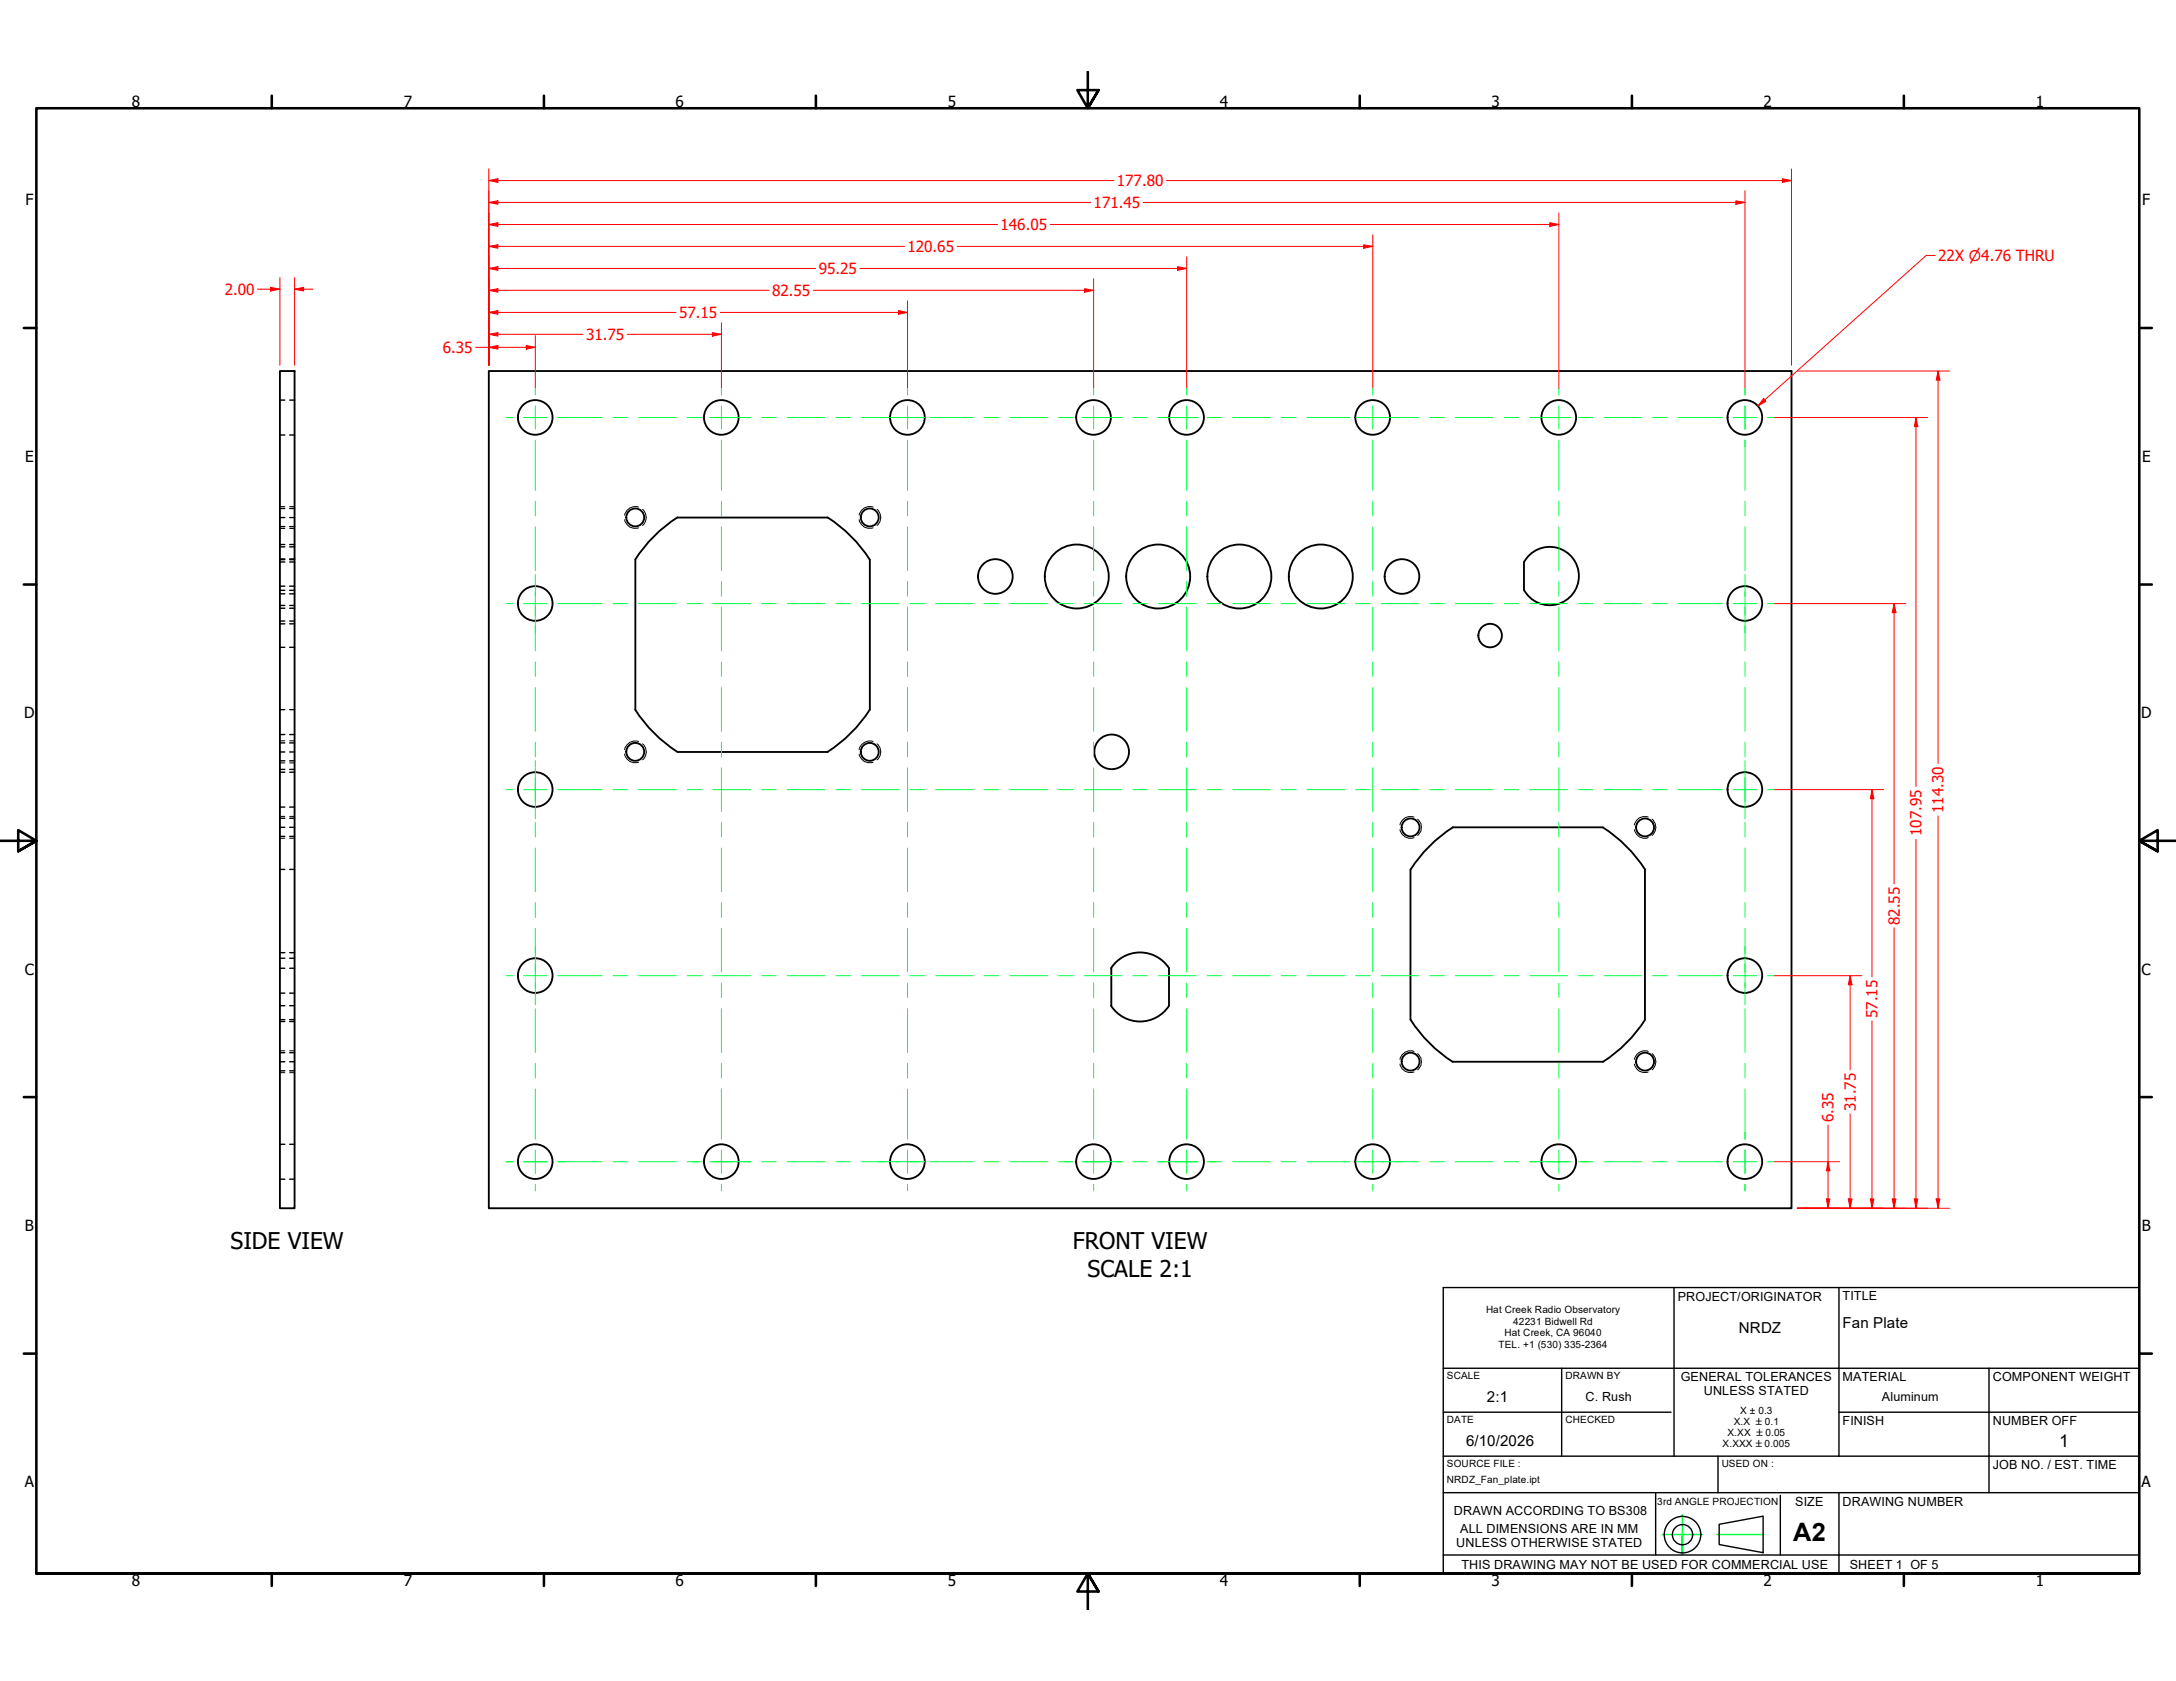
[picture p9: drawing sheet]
<svg xmlns="http://www.w3.org/2000/svg" width="279mm" height="216mm" viewBox="0 0 279 216" stroke-linecap="round" stroke-linejoin="round" font-family="sans-serif">
<defs><g id="words">
<text font-size="3.3" x="230.2" y="198">A2</text>
<g font-size="3">
<text x="29.6" y="160.4">SIDE VIEW</text>
<text x="137.8" y="160.4">FRONT VIEW</text>
<text x="139.6" y="164">SCALE 2:1</text>
</g>
<text font-size="2.3" x="264.4" y="185.8">1</text>
<g font-size="2">
<text x="16.9" y="13.7">8</text>
<text x="51.8" y="13.7">7</text>
<text x="86.7" y="13.7">6</text>
<text x="121.7" y="13.7">5</text>
<text x="156.6" y="13.7">4</text>
<text x="191.5" y="13.7">3</text>
<text x="226.4" y="13.7">2</text>
<text x="261.4" y="13.7">1</text>
<text x="3.3" y="26.4">F</text>
<text x="275.1" y="26.4">F</text>
<text x="3.2" y="59.3">E</text>
<text x="275" y="59.3">E</text>
<text x="3.1" y="92.2">D</text>
<text x="274.9" y="92.2">D</text>
<text x="3.2" y="125.2">C</text>
<text x="275" y="125.2">C</text>
<text x="3.2" y="158.1">B</text>
<text x="275" y="158.1">B</text>
<text x="3.2" y="191">A</text>
<text x="275" y="191">A</text>
<text x="16.9" y="203.7">8</text>
<text x="51.8" y="203.7">7</text>
<text x="86.7" y="203.7">6</text>
<text x="121.7" y="203.7">5</text>
<text x="156.6" y="203.7">4</text>
<text x="191.5" y="203.7">3</text>
<text x="226.4" y="203.7">2</text>
<text x="261.4" y="203.7">1</text>
</g>
<g font-size="2" fill="#f00">
<text x="143.4" y="23.9">177.80</text>
<text x="128.5" y="29.6">146.05</text>
<text x="140.4" y="26.7">171.45</text>
<text x="105.1" y="35.2">95.25</text>
<text x="116.5" y="32.4">120.65</text>
<text x="248.9" y="33.5">22X ⌀4.76 THRU</text>
<text x="28.9" y="37.9">2.00</text>
<text x="87.2" y="40.8">57.15</text>
<text x="99.1" y="38">82.55</text>
<text x="56.8" y="45.3">6.35</text>
<text x="75.2" y="43.7">31.75</text>
<text x="246.7" y="107.4" transform="rotate(-90 246.7 107.4)">107.95</text>
<text x="249.6" y="104.4" transform="rotate(-90 249.6 104.4)">114.30</text>
<text x="243.9" y="118.8" transform="rotate(-90 243.9 118.8)">82.55</text>
<text x="241.1" y="130.8" transform="rotate(-90 241.1 130.8)">57.15</text>
<text x="238.3" y="142.7" transform="rotate(-90 238.3 142.7)">31.75</text>
<text x="235.4" y="144.1" transform="rotate(-90 235.4 144.1)">6.35</text>
</g>
<g font-size="1.9">
<text x="223.3" y="171.3">NRDZ</text>
<text x="236.6" y="170.6">Fan Plate</text>
<text x="188.2" y="185.7">6/10/2026</text>
<text x="190.9" y="180.1">2:1</text>
</g>
<g font-size="1.6">
<text x="215.4" y="167">PROJECT/ORIGINATOR</text>
<text x="236.6" y="167">TITLE</text>
<text x="203.6" y="179.9">C. Rush</text>
<text x="215.8" y="177.4">GENERAL TOLERANCES</text>
<text x="218.8" y="179.2">UNLESS STATED</text>
<text x="236.6" y="177.4">MATERIAL</text>
<text x="241.6" y="179.9">Aluminum</text>
<text x="255.9" y="177.4">COMPONENT WEIGHT</text>
<text x="236.6" y="183">FINISH</text>
<text x="255.9" y="183">NUMBER OFF</text>
<text x="255.9" y="188.7">JOB NO. / EST. TIME</text>
<text x="186.7" y="194.6">DRAWN ACCORDING TO BS308</text>
<text x="187.5" y="196.9">ALL DIMENSIONS ARE IN MM</text>
<text x="230.5" y="193.4">SIZE</text>
<text x="236.6" y="193.4">DRAWING NUMBER</text>
<text x="187" y="198.7">UNLESS OTHERWISE STATED</text>
<text x="187.6" y="201.5">THIS DRAWING MAY NOT BE USED FOR COMMERCIAL USE</text>
<text x="237.5" y="201.5">SHEET 1 OF 5</text>
</g>
<g font-size="1.3">
<text x="190.8" y="168.7">Hat Creek Radio Observatory</text>
<text x="192.4" y="173.1">TEL. +1 (530) 335-2364</text>
<text x="193.2" y="171.6">Hat Creek, CA 96040</text>
<text x="194.3" y="170.1">42231 Bidwell Rd</text>
<text x="185.8" y="177.1">SCALE</text>
<text x="201" y="177.1">DRAWN BY</text>
<text x="185.8" y="182.8">DATE</text>
<text x="201" y="182.8">CHECKED</text>
<text x="221.2" y="185.8">X.XXX ±0.005</text>
<text x="221.8" y="184.4">X.XX ±0.05</text>
<text x="222.6" y="183">X.X ±0.1</text>
<text x="223.5" y="181.6">X ± 0.3</text>
<text x="185.8" y="190.5">NRDZ_Fan_plate.ipt</text>
<text x="185.8" y="188.4">SOURCE FILE :</text>
<text x="221.1" y="188.4">USED ON :</text>
<text x="212.8" y="193.4">3rd ANGLE PROJECTION</text>
</g>
</g></defs>
<!-- layer: Hidden Narrow (ANSI) -->
<g fill="none" stroke="#000" stroke-width=".13">
<path d="M35.9 65.1h.7M35.9 67.9h.7M37.2 65.1h.6M37.2 67.9h.6M80.2 66.7a1.34 1.34 0 0 0 1.8 1.1M82 65.1a1.38 1.38 0 0 0-1.8 1.1M82.5 65.4a1.35 1.35 0 0 1 0 2.1M110.3 66.7a1.34 1.34 0 0 0 1.8 1.1M112.1 65.1a1.38 1.38 0 0 0-1.8 1.1M112.6 65.4a1.35 1.35 0 0 1 0 2.1M35.9 95.1h.7M35.9 98h.7"/>
<path d="M37.2 95.1h.6M37.2 98h.6M80.2 96.8a1.34 1.34 0 0 0 1.8 1.1M82 95.2a1.38 1.38 0 0 0-1.8 1.1M82.5 95.5a1.35 1.35 0 0 1 0 2.1M110.3 96.8a1.34 1.34 0 0 0 1.8 1.1M112.1 95.2a1.38 1.38 0 0 0-1.8 1.1M112.6 95.5a1.35 1.35 0 0 1 0 2.1M35.9 104.9h.7M35.9 107.7h.7M37.2 104.9h.6M37.2 107.7h.6"/>
<path d="M179.8 106.6a1.34 1.34 0 0 0 1.8 1M181.6 104.9a1.34 1.34 0 0 0-1.8 1.1M182 105.2a1.38 1.38 0 0 1 0 2.1M209.8 106.6a1.34 1.34 0 0 0 1.8 1M211.6 104.9a1.34 1.34 0 0 0-1.8 1.1M212.1 105.2a1.38 1.38 0 0 1 0 2.1M35.9 135h.7M35.9 137.8h.7M37.2 135h.6M37.2 137.8h.6M179.8 136.7a1.34 1.34 0 0 0 1.8 1M181.6 135.1a1.34 1.34 0 0 0-1.8 1"/>
<path d="M182 135.3a1.38 1.38 0 0 1 0 2.1M209.8 136.7a1.34 1.34 0 0 0 1.8 1M211.6 135.1a1.34 1.34 0 0 0-1.8 1M212.1 135.3a1.38 1.38 0 0 1 0 2.1"/>
</g>
<!-- layer: Visible (ANSI) -->
<g fill="none" stroke="#000" stroke-width=".24">
<path d="M35.9 47.7h1.9v107.5h-1.9zM62.8 47.7h167.2v107.5h-167.2zM87 66.5a17.9 17.9 0 0 0-5.4 5.4v19.2M87 66.5h19.3M106.3 66.5a17.9 17.9 0 0 1 5.4 5.4v19.2M195.7 72.2v3.6M195.7 72.2a3.7 3.7 0 0 1 5.7-1.1 3.7 3.7 0 0 1 0 5.8 3.7 3.7 0 0 1-5.7-1.1M81.6 91.2a17.9 17.9 0 0 0 5.4 5.4M87 96.6h19.3M111.7 91.2a17.9 17.9 0 0 1-5.4 5.4M186.5 106.3h19.3M186.5 106.3a17.9 17.9 0 0 0-5.4 5.4v19.3a18.1 18.1 0 0 0 5.4 5.4"/>
<path d="M205.8 106.3a17.9 17.9 0 0 1 5.4 5.4v19.3a17.5 17.5 0 0 1-5.4 5.4M142.7 124.4a4.4 4.4 0 0 1 7.4 0v4.8a4.4 4.4 0 0 1-7.4 0M142.7 124.4v4.8M186.5 136.4h19.3"/>
<circle cx="68.7" cy="53.6" r="2.23"/>
<circle cx="92.6" cy="53.6" r="2.23"/>
<circle cx="116.5" cy="53.6" r="2.23"/>
<circle cx="140.4" cy="53.6" r="2.23"/>
<circle cx="152.4" cy="53.6" r="2.23"/>
<circle cx="176.3" cy="53.6" r="2.23"/>
<circle cx="200.1" cy="53.6" r="2.23"/>
<circle cx="224" cy="53.6" r="2.23"/>
<circle cx="68.7" cy="77.5" r="2.23"/>
<circle cx="81.6" cy="66.5" r="1.15"/>
<circle cx="111.7" cy="66.5" r="1.15"/>
<circle cx="127.8" cy="74" r="2.23"/>
<circle cx="138.3" cy="74" r="4.1"/>
<circle cx="148.7" cy="74" r="4.1"/>
<circle cx="159.1" cy="74" r="4.1"/>
<circle cx="169.6" cy="74" r="4.1"/>
<circle cx="180" cy="74" r="2.23"/>
<circle cx="224" cy="77.5" r="2.23"/>
<circle cx="81.6" cy="96.6" r="1.15"/>
<circle cx="111.7" cy="96.6" r="1.15"/>
<circle cx="142.7" cy="96.6" r="2.23"/>
<circle cx="191.3" cy="81.6" r="1.51"/>
<circle cx="68.7" cy="101.4" r="2.23"/>
<circle cx="181.1" cy="106.3" r="1.15"/>
<circle cx="211.2" cy="106.3" r="1.15"/>
<circle cx="224" cy="101.4" r="2.23"/>
<circle cx="68.7" cy="125.3" r="2.23"/>
<circle cx="181.1" cy="136.4" r="1.15"/>
<circle cx="211.2" cy="136.4" r="1.15"/>
<circle cx="224" cy="125.3" r="2.23"/>
<circle cx="68.7" cy="149.2" r="2.23"/>
<circle cx="92.6" cy="149.2" r="2.23"/>
<circle cx="116.5" cy="149.2" r="2.23"/>
<circle cx="140.4" cy="149.2" r="2.23"/>
<circle cx="152.4" cy="149.2" r="2.23"/>
<circle cx="176.3" cy="149.2" r="2.23"/>
<circle cx="200.1" cy="149.2" r="2.23"/>
<circle cx="224" cy="149.2" r="2.23"/>
</g>
<!-- layer: Hidden (ANSI) -->
<g fill="none" stroke="#000" stroke-width=".18">
<path d="M35.9 51.4h.7M35.9 55.9h.7M37.2 51.4h.6M37.2 55.9h.6M35.9 66.5h.7M35.9 71.9h.7M35.9 75.8h.7M35.9 72.2h.7M35.9 77.8h.7M35.9 70.2h.7M35.9 65.3h.7M35.9 67.6h.7"/>
<path d="M35.9 71.8h.7M35.9 76.3h.7M35.9 69.9h.7M35.9 78.1h.7M35.9 75.3h.7M35.9 79.8h.7M37.2 66.5h.6M37.2 71.9h.6M37.2 75.8h.6M37.2 72.2h.6M37.2 77.8h.6M37.2 70.2h.6"/>
<path d="M37.2 65.3h.6M37.2 67.6h.6M37.2 71.8h.6M37.2 76.3h.6M37.2 69.9h.6M37.2 78.1h.6M37.2 75.3h.6M37.2 79.8h.6M35.9 91.1h.7M35.9 96.6h.7M35.9 83.1h.7M35.9 80.1h.7"/>
<path d="M35.9 94.3h.7M35.9 98.8h.7M35.9 95.4h.7M35.9 97.7h.7M35.9 99.2h.7M37.2 91.1h.6M37.2 96.6h.6M37.2 83.1h.6M37.2 80.1h.6M37.2 94.3h.6M37.2 98.8h.6M37.2 95.4h.6"/>
<path d="M37.2 97.7h.6M37.2 99.2h.6M35.9 106.3h.7M35.9 111.7h.7M35.9 105.1h.7M35.9 107.4h.7M35.9 103.7h.7M37.2 106.3h.6M37.2 111.7h.6M37.2 105.1h.6M37.2 107.4h.6M37.2 103.7h.6"/>
<path d="M35.9 131h.7M35.9 136.4h.7M35.9 124.4h.7M35.9 129.2h.7M35.9 122.4h.7M35.9 131.2h.7M35.9 135.2h.7M35.9 137.5h.7M35.9 123.1h.7M35.9 127.6h.7M37.2 131h.6M37.2 136.4h.6"/>
<path d="M37.2 124.4h.6M37.2 129.2h.6M37.2 122.4h.6M37.2 131.2h.6M37.2 135.2h.6M37.2 137.5h.6M37.2 123.1h.6M37.2 127.6h.6M35.9 147h.7M35.9 151.4h.7M37.2 147h.6M37.2 151.4h.6"/>
</g>
<!-- layer: Border (ANSI) -->
<g fill="none" stroke="#000" stroke-width=".33">
<path d="M34.9 12.3v1.6M69.8 12.3v1.6M104.8 12.3v1.6M139.7 9.2v4.7l-1.4-2.3h2.8l-1.4 2.3 1.4-2.3M174.6 12.3v1.6M209.5 12.3v1.6M244.5 12.3v1.6M3.1 42.1h1.6M274.7 42.1h1.6M3.1 75.1h1.6M274.7 75.1h1.6M0 108h4.7l-2.4-1.4v2.7l2.4-1.3-2.4 1.3"/>
<path d="M279.4 108h-4.7l2.3-1.4v2.7l-2.3-1.3 2.3 1.3M3.1 140.9h1.6M274.7 140.9h1.6M3.1 173.9h1.6M274.7 173.9h1.6M4.7 202.1v-188.2h270v188.2h-270h270M34.9 202.1v1.6M69.8 202.1v1.6M104.8 202.1v1.6M141.1 204.4l-1.4-2.3 1.4 2.3h-2.8l1.4-2.3v4.7M174.6 202.1v1.6M209.5 202.1v1.6"/>
<path d="M244.5 202.1v1.6"/>
</g>
<!-- layer: Sketch Geometry(Design Office) -->
<g fill="none" stroke="#000" stroke-width=".18">
<path d="M185.3 165.4h89.4v36.7h-89.4zM185.3 175.7h89.4M200.5 175.7v11.3M214.9 165.4v21.6M236.1 165.4v21.6M255.4 175.7v11.3h19.3M185.3 181.4h29.3M185.3 187h50.8M185.3 199.7h89.4M185.3 191.7h89.4M212.6 191.7v8M216 197.1v2.5"/>
<path d="M220.6 187v4.7M220.7 195.8l5.7-1.1v4.7l-5.7-1zM228.6 192.1v7.6M236.1 181.4h38.6M236.1 187h19.3v4.7M236.1 191.7v10.4"/>
<circle cx="216" cy="197.1" r="2.34"/>
<circle cx="216" cy="197.1" r="1.3"/>
</g>
<path d="M213.5 197.1h5.1M216 194.6v5M220.4 197.1h6.1" fill="none" stroke="#0f0" stroke-width=".18"/>
<!-- layer: Dimension (ANSI) -->
<path d="M248.8 154v1.2" fill="none" stroke="#f00" stroke-width=".13"/>
<path d="M248.6 154h.5l-.3 1.2z" fill="#f00"/>
<path d="M248.8 47.7v1.1M248.6 154h.5l-.3 1.2z" fill="none" stroke="#f00" stroke-width=".13"/>
<path d="M248.8 47.7l.3 1.1h-.5z" fill="#f00"/>
<path d="M62.8 23.2h1.1M230.8 47.7h19.5M248.8 47.7l.3 1.1h-.5zM248.8 48.8v49.2M248.8 104.8v49.2M230.8 155.2h19.5" fill="none" stroke="#f00" stroke-width=".13"/>
<path d="M62.8 23.2l1.1-.2v.4z" fill="#f00"/>
<path d="M62.8 23.2l1.1-.2v.4zM228.9 23.2h1.1" fill="none" stroke="#f00" stroke-width=".13"/>
<path d="M228.9 23l1.1 .2-1.1 .2z" fill="#f00"/>
<path d="M62.8 21.7v25.2M63.9 23.2h79.1M149.8 23.2h79.1M228.9 23l1.1 .2-1.1 .2zM230 21.7v25.2M234.7 154v1.2" fill="none" stroke="#f00" stroke-width=".13"/>
<path d="M234.5 154h.5l-.3 1.2z" fill="#f00"/>
<path d="M234.5 154h.5l-.3 1.2zM234.7 149.2v1.2" fill="none" stroke="#f00" stroke-width=".13"/>
<path d="M234.7 149.2l.3 1.2h-.5z" fill="#f00"/>
<path d="M227.8 149.2h8.4M230.8 155.2h5.4M234.7 149.2l.3 1.2h-.5zM234.7 144.5v4.7M234.7 150.4v3.6M237.6 154v1.2" fill="none" stroke="#f00" stroke-width=".13"/>
<path d="M237.3 154h.5l-.2 1.2z" fill="#f00"/>
<path d="M237.6 125.3v1.2M237.3 154h.5l-.2 1.2z" fill="none" stroke="#f00" stroke-width=".13"/>
<path d="M237.6 125.3l.2 1.2h-.5z" fill="#f00"/>
<path d="M227.8 125.3h11.3M237.6 125.3l.2 1.2h-.5zM237.6 126.5v10.9M230.8 155.2h8.3M237.6 143.1v10.9M240.4 154v1.2" fill="none" stroke="#f00" stroke-width=".13"/>
<path d="M240.2 154h.4l-.2 1.2z" fill="#f00"/>
<path d="M240.4 101.4v1.2M240.2 154h.4l-.2 1.2z" fill="none" stroke="#f00" stroke-width=".13"/>
<path d="M240.4 101.4l.2 1.2h-.4z" fill="#f00"/>
<path d="M227.8 101.4h14.1M240.4 101.4l.2 1.2h-.4zM240.4 102.6v22.9M240.4 131.1v22.9M230.8 155.2h11.1M243.2 154v1.2" fill="none" stroke="#f00" stroke-width=".13"/>
<path d="M243 154h.4l-.2 1.2z" fill="#f00"/>
<path d="M243.2 77.5v1.2M243 154h.4l-.2 1.2z" fill="none" stroke="#f00" stroke-width=".13"/>
<path d="M243.2 77.5l.2 1.2h-.4z" fill="#f00"/>
<path d="M227.8 77.5h16.9M243.2 77.5l.2 1.2h-.4zM243.2 78.7v34.8M243.2 119.2v34.8M230.8 155.2h13.9M246 154v1.2" fill="none" stroke="#f00" stroke-width=".13"/>
<path d="M245.8 154h.4l-.2 1.2z" fill="#f00"/>
<path d="M246 53.6v1.2M245.8 154h.4l-.2 1.2z" fill="none" stroke="#f00" stroke-width=".13"/>
<path d="M246 53.6l.2 1.2h-.4z" fill="#f00"/>
<path d="M62.8 44.6h1.1M227.8 53.6h19.7M246 53.6l.2 1.2h-.4zM246 54.8v46.2M246 107.8v46.2M230.8 155.2h16.7" fill="none" stroke="#f00" stroke-width=".13"/>
<path d="M62.8 44.6l1.1-.2v.4z" fill="#f00"/>
<path d="M62.8 44.6l1.1-.2v.4zM67.6 44.6h1.1" fill="none" stroke="#f00" stroke-width=".13"/>
<path d="M67.6 44.4l1.1 .2-1.1 .2z" fill="#f00"/>
<path d="M61.1 44.6h1.7M62.8 43.1v3.8M62.8 42.9h1.1M63.9 44.6h3.7M67.6 44.4l1.1 .2-1.1 .2zM68.7 43.1v6.8" fill="none" stroke="#f00" stroke-width=".13"/>
<path d="M62.8 42.9l1.1-.2v.5z" fill="#f00"/>
<path d="M62.8 42.9l1.1-.2v.5zM91.5 42.9h1.1" fill="none" stroke="#f00" stroke-width=".13"/>
<path d="M91.5 42.7l1.1 .2-1.1 .3z" fill="#f00"/>
<path d="M62.8 41.4v5.5M62.8 40.1h1.1M63.9 42.9h11M80.5 42.9h11M91.5 42.7l1.1 .2-1.1 .3zM92.6 41.4v8.5" fill="none" stroke="#f00" stroke-width=".13"/>
<path d="M62.8 40.1l1.1-.2v.5z" fill="#f00"/>
<path d="M62.8 40.1l1.1-.2v.5zM115.4 40.1h1.1" fill="none" stroke="#f00" stroke-width=".13"/>
<path d="M115.4 39.9l1.1 .2-1.1 .3z" fill="#f00"/>
<path d="M62.8 38.6v8.3M62.8 37.3h1.1M115.4 39.9l1.1 .2-1.1 .3zM116.5 38.6v11.3M63.9 40.1h22.9M92.5 40.1h22.9" fill="none" stroke="#f00" stroke-width=".13"/>
<path d="M62.8 37.3l1.1-.2v.4z" fill="#f00"/>
<path d="M62.8 37.3l1.1-.2v.4zM139.3 37.3h1.1" fill="none" stroke="#f00" stroke-width=".13"/>
<path d="M139.3 37.1l1.1 .2-1.1 .2z" fill="#f00"/>
<path d="M62.8 35.8v11.1M62.8 34.5h1.1M63.9 37.3h34.9M104.4 37.3h34.9M139.3 37.1l1.1 .2-1.1 .2zM140.4 35.8v14.1" fill="none" stroke="#f00" stroke-width=".13"/>
<path d="M62.8 34.5l1.1-.3v.5z" fill="#f00"/>
<path d="M62.8 34.5l1.1-.3v.5zM151.2 34.5h1.2" fill="none" stroke="#f00" stroke-width=".13"/>
<path d="M151.2 34.2l1.2 .3-1.2 .2z" fill="#f00"/>
<path d="M62.8 33v13.9M62.8 31.6h1.1M63.9 34.5h40.8M110.4 34.5h40.8M151.2 34.2l1.2 .3-1.2 .2zM152.4 33v16.9" fill="none" stroke="#f00" stroke-width=".13"/>
<path d="M62.8 31.6l1.1-.2v.5z" fill="#f00"/>
<path d="M62.8 31.6l1.1-.2v.5zM175.1 31.6h1.2" fill="none" stroke="#f00" stroke-width=".13"/>
<path d="M175.1 31.4l1.2 .2-1.2 .3z" fill="#f00"/>
<path d="M62.8 30.2v16.7M62.8 28.8h1.1M63.9 31.6h52.2M122.9 31.6h52.2M175.1 31.4l1.2 .2-1.2 .3zM176.3 30.2v19.7" fill="none" stroke="#f00" stroke-width=".13"/>
<path d="M62.8 28.8l1.1-.2v.5z" fill="#f00"/>
<path d="M62.8 28.8l1.1-.2v.5zM199 28.8h1.2" fill="none" stroke="#f00" stroke-width=".13"/>
<path d="M199 28.6l1.2 .2-1.2 .3z" fill="#f00"/>
<path d="M62.8 27.3v19.6M62.8 26h1.1M63.9 28.8h64.2M134.8 28.8h64.2M199 28.6l1.2 .2-1.2 .3zM200.2 27.3v22.6" fill="none" stroke="#f00" stroke-width=".13"/>
<path d="M62.8 26l1.1-.2v.4z" fill="#f00"/>
<path d="M62.8 26l1.1-.2v.4zM222.9 26h1.2" fill="none" stroke="#f00" stroke-width=".13"/>
<path d="M222.9 25.8l1.2 .2-1.2 .2z" fill="#f00"/>
<path d="M34.7 37.1h1.2M62.8 24.5v22.4M63.9 26h76.1M146.8 26h76.1M222.9 25.8l1.2 .2-1.2 .2zM224.1 24.5v25.4" fill="none" stroke="#f00" stroke-width=".13"/>
<!-- layer: Center Mark (ANSI) -->
<g fill="none" stroke="#00ff40" stroke-width=".13">
<path d="M65 53.6h.8M67.2 53.6h3M71.6 53.6h.9M88.9 53.6h.8M91.1 53.6h3M95.5 53.6h.9M112.8 53.6h.8M115 53.6h3M119.4 53.6h.9M136.7 53.6h.8M138.9 53.6h3M143.3 53.6h.9"/>
<path d="M148.6 53.6h.9M150.9 53.6h3M155.3 53.6h.8M172.5 53.6h.9M174.8 53.6h3M179.2 53.6h.8M196.4 53.6h.9M198.7 53.6h3M203.1 53.6h.8M224.1 49.9v.8M224.1 52.1v3M224.1 56.5v.9"/>
<path d="M68.7 73.8v.8M68.7 76v3M224.1 73.8v.8M224.1 76v3M68.7 80.4v.9M68.7 97.7v.8M68.7 99.9v3M224.1 80.4v.9M224.1 97.7v.8M224.1 99.9v3M68.7 104.3v.9M224.1 104.3v.9"/>
<path d="M68.7 121.6v.8M68.7 123.8v3M68.7 128.2v.8M224.1 121.6v.8M224.1 123.8v3M224.1 128.2v.8M65 149.2h.8M67.2 149.2h3M71.6 149.2h.9M88.9 149.2h.8M91.1 149.2h3M95.5 149.2h.9"/>
<path d="M112.8 149.2h.8M115 149.2h3M119.4 149.2h.9M136.7 149.2h.8M138.9 149.2h3M143.3 149.2h.9M148.6 149.2h.9M150.9 149.2h3M155.3 149.2h.8M172.5 149.2h.9M174.8 149.2h3M179.2 149.2h.8"/>
<path d="M196.4 149.2h.9M198.7 149.2h3M203.1 149.2h.8M224.1 145.5v.8M224.1 147.7v3M224.1 152.1v.8"/>
</g>
<!-- layer: Centerline (ANSI) -->
<g fill="none" stroke="#00ff40" stroke-width=".13">
<path d="M65 53.6h.8M67.2 53.6h3M68.7 49.9v.8M68.7 52.1v3M68.7 56.5v6.5M71.6 53.6h5.7M78.7 53.6h1.9M82 53.6h4.8M88.2 53.6h1.9M91.5 53.6h4.9M92.6 49.9v.8M92.6 52.1v3"/>
<path d="M92.6 56.5v6.5M97.8 53.6h1.9M101.1 53.6h4.8M107.3 53.6h1.9M110.6 53.6h4.9M116.5 49.9v.8M116.5 52.1v3M116.5 56.5v6.5M116.9 53.6h1.8M120.1 53.6h4.9M126.4 53.6h1.9M129.7 53.6h4.8"/>
<path d="M135.9 53.6h1.9M139.2 53.6h4.8M140.4 49.9v.8M140.4 52.1v3M140.4 56.5v6.5M145.5 53.6h1.8M148.8 53.6h4.8M152.4 49.9v.8M152.4 52.1v3M152.4 56.5v6.5M155 53.6h1.9M158.3 53.6h4.8"/>
<path d="M164.5 53.6h1.9M167.8 53.6h4.9M174.1 53.6h1.8M176.3 49.9v.8M176.3 52.1v3M176.3 56.5v6.5M177.3 53.6h4.9M183.6 53.6h1.9M186.9 53.6h4.8M193.1 53.6h1.9M196.4 53.6h4.9M200.2 49.9v.8"/>
<path d="M200.2 52.1v3M200.2 56.5v6.5M202.7 53.6h1.9M206 53.6h4.8M212.2 53.6h1.9M215.5 53.6h5.7M222.6 53.6h3M224.1 49.9v.8M224.1 52.1v3M224.1 56.5v6.5M227 53.6h.8M65 77.5h.8"/>
<path d="M67.2 77.5h3M68.7 64.4v1.9M68.7 67.7v5.6M68.7 74.7v1.9M68.7 78v5.6M71.6 77.5h5.7M78.7 77.5h1.9M82 77.5h4.8M88.2 77.5h1.9M91.5 77.5h4.9M92.6 64.4v1.9M92.6 67.7v5.6"/>
<path d="M92.6 74.7v1.9M92.6 78v5.6M97.8 77.5h1.9M101.1 77.5h4.8M107.3 77.5h1.9M110.6 77.5h4.9M116.5 64.4v1.9M116.5 67.7v5.6M116.5 74.7v1.9M116.5 78v5.6M116.9 77.5h1.8M120.1 77.5h4.9"/>
<path d="M126.4 77.5h1.9M129.7 77.5h4.8M135.9 77.5h1.9M139.2 77.5h4.8M140.4 64.4v1.9M140.4 67.7v5.6M140.4 74.7v1.9M140.4 78v5.6M145.5 77.5h1.8M148.8 77.5h4.8M152.4 64.4v1.9M152.4 67.7v5.6"/>
<path d="M152.4 74.7v1.9M152.4 78v5.6M155 77.5h1.9M158.3 77.5h4.8M164.5 77.5h1.9M167.8 77.5h4.9M174.1 77.5h1.8M176.3 64.4v1.9M176.3 67.7v5.6M176.3 74.7v1.9M176.3 78v5.6M177.3 77.5h4.9"/>
<path d="M183.6 77.5h1.9M186.9 77.5h4.8M193.1 77.5h1.9M196.4 77.5h4.9M200.2 64.4v1.9M200.2 67.7v5.6M200.2 74.7v1.9M200.2 78v5.6M202.7 77.5h1.9M206 77.5h4.8M212.2 77.5h1.9M215.5 77.5h5.7"/>
<path d="M222.6 77.5h3M224.1 64.4v1.9M224.1 67.7v5.6M224.1 74.7v1.9M224.1 78v5.6M227 77.5h.8M68.7 85v1.9M68.7 88.3v5.6M68.7 95.3v1.9M68.7 98.6v5.6M92.6 85v1.9M92.6 88.3v5.6"/>
<path d="M92.6 95.3v1.9M92.6 98.6v5.6M116.5 85v1.9M116.5 88.3v5.6M116.5 95.3v1.9M116.5 98.6v5.6M140.4 85v1.9M140.4 88.3v5.6M140.4 95.3v1.9M140.4 98.6v5.6M152.4 85v1.9M152.4 88.3v5.6"/>
<path d="M152.4 95.3v1.9M152.4 98.6v5.6M176.3 85v1.9M176.3 88.3v5.6M176.3 95.3v1.9M176.3 98.6v5.6M200.2 85v1.9M200.2 88.3v5.6M200.2 95.3v1.9M200.2 98.6v5.6M224.1 85v1.9M224.1 88.3v5.6"/>
<path d="M224.1 95.3v1.9M224.1 98.6v5.6M65 101.4h.8M67.2 101.4h3M68.7 105.6v1.9M68.7 108.9v5.6M68.7 115.9v1.9M68.7 119.2v5.6M71.6 101.4h5.7M78.7 101.4h1.9M82 101.4h4.8M88.2 101.4h1.9"/>
<path d="M91.5 101.4h4.9M92.6 105.6v1.9M92.6 108.9v5.6M92.6 115.9v1.9M92.6 119.2v5.6M97.8 101.4h1.9M101.1 101.4h4.8M107.3 101.4h1.9M110.6 101.4h4.9M116.5 105.6v1.9M116.5 108.9v5.6M116.5 115.9v1.9"/>
<path d="M116.5 119.2v5.6M116.9 101.4h1.8M120.1 101.4h4.9M126.4 101.4h1.9M129.7 101.4h4.8M135.9 101.4h1.9M139.2 101.4h4.8M140.4 105.6v1.9M140.4 108.9v5.6M140.4 115.9v1.9M140.4 119.2v5.6M145.5 101.4h1.8"/>
<path d="M148.8 101.4h4.8M152.4 105.6v1.9M152.4 108.9v5.6M152.4 115.9v1.9M152.4 119.2v5.6M155 101.4h1.9M158.3 101.4h4.8M164.5 101.4h1.9M167.8 101.4h4.9M174.1 101.4h1.8M176.3 105.6v1.9M176.3 108.9v5.6"/>
<path d="M176.3 115.9v1.9M176.3 119.2v5.6M177.3 101.4h4.9M183.6 101.4h1.9M186.9 101.4h4.8M193.1 101.4h1.9M196.4 101.4h4.9M200.2 105.6v1.9M200.2 108.9v5.6M200.2 115.9v1.9M200.2 119.2v5.6M202.7 101.4h1.9"/>
<path d="M206 101.4h4.8M212.2 101.4h1.9M215.5 101.4h5.7M222.6 101.4h3M224.1 105.6v1.9M224.1 108.9v5.6M224.1 115.9v1.9M224.1 119.2v5.6M227 101.4h.8M65 125.3h.8M67.2 125.3h3M68.7 126.3v1.8"/>
<path d="M68.7 129.6v5.6M68.7 136.6v1.9M68.7 139.9v6.4M71.6 125.3h5.7M78.7 125.3h1.9M82 125.3h4.8M88.2 125.3h1.9M91.5 125.3h4.9M92.6 126.3v1.8M92.6 129.6v5.6M92.6 136.6v1.9M92.6 139.9v6.4"/>
<path d="M97.8 125.3h1.9M101.1 125.3h4.8M107.3 125.3h1.9M110.6 125.3h4.9M116.5 126.3v1.8M116.5 129.6v5.6M116.5 136.6v1.9M116.5 139.9v6.4M116.9 125.3h1.8M120.1 125.3h4.9M126.4 125.3h1.9M129.7 125.3h4.8"/>
<path d="M135.9 125.3h1.9M139.2 125.3h4.8M140.4 126.3v1.8M140.4 129.6v5.6M140.4 136.6v1.9M140.4 139.9v6.4M145.5 125.3h1.8M148.8 125.3h4.8M152.4 126.3v1.8M152.4 129.6v5.6M152.4 136.6v1.9M152.4 139.9v6.4"/>
<path d="M155 125.3h1.9M158.3 125.3h4.8M164.5 125.3h1.9M167.8 125.3h4.9M174.1 125.3h1.8M176.3 126.3v1.8M176.3 129.6v5.6M176.3 136.6v1.9M176.3 139.9v6.4M177.3 125.3h4.9M183.6 125.3h1.9M186.9 125.3h4.8"/>
<path d="M193.1 125.3h1.9M196.4 125.3h4.9M200.2 126.3v1.8M200.2 129.6v5.6M200.2 136.6v1.9M200.2 139.9v6.4M202.7 125.3h1.9M206 125.3h4.8M212.2 125.3h1.9M215.5 125.3h5.7M222.6 125.3h3M224.1 126.3v1.8"/>
<path d="M224.1 129.6v5.6M224.1 136.6v1.9M224.1 139.9v6.4M227 125.3h.8M65 149.2h.8M67.2 149.2h3M68.7 147.7v3M68.7 152.1v.8M71.6 149.2h5.7M78.7 149.2h1.9M82 149.2h4.8M88.2 149.2h1.9"/>
<path d="M91.5 149.2h4.9M92.6 147.7v3M92.6 152.1v.8M97.8 149.2h1.9M101.1 149.2h4.8M107.3 149.2h1.9M110.6 149.2h4.9M116.5 147.7v3M116.5 152.1v.8M116.9 149.2h1.8M120.1 149.2h4.9M126.4 149.2h1.9"/>
<path d="M129.7 149.2h4.8M135.9 149.2h1.9M139.2 149.2h4.8M140.4 147.7v3M140.4 152.1v.8M145.5 149.2h1.8M148.8 149.2h4.8M152.4 147.7v3M152.4 152.1v.8M155 149.2h1.9M158.3 149.2h4.8M164.5 149.2h1.9"/>
<path d="M167.8 149.2h4.9M174.1 149.2h1.8M176.3 147.7v3M176.3 152.1v.8M177.3 149.2h4.9M183.6 149.2h1.9M186.9 149.2h4.8M193.1 149.2h1.9M196.4 149.2h4.9M200.2 147.7v3M200.2 152.1v.8M202.7 149.2h1.9"/>
<path d="M206 149.2h4.8M212.2 149.2h1.9M215.5 149.2h5.7M222.6 149.2h3M224.1 147.7v3M224.1 152.1v.8M227 149.2h.8"/>
</g>
<!-- layer: Dimension (ANSI) -->
<path d="M34.7 36.9l1.2 .2-1.2 .3z" fill="#f00"/>
<path d="M34.7 36.9l1.2 .2-1.2 .3zM37.8 37.1h1.2" fill="none" stroke="#f00" stroke-width=".13"/>
<path d="M37.8 37.1l1.2-.2v.5z" fill="#f00"/>
<path d="M33 37.1h1.7M35.9 35.6v11.3M37.8 37.1l1.2-.2v.5zM37.8 35.6v11.3M39 37.1h1.2" fill="none" stroke="#f00" stroke-width=".13"/>
<!-- layer: Symbol (ANSI) -->
<path d="M226.6 51.4l-.9 .7" fill="none" stroke="#f00" stroke-width=".13"/>
<path d="M226.4 51.2l.3 .3-1 .6z" fill="#f00"/>
<path d="M248.5 32.8h-1.2l-20.7 18.6M226.4 51.2l.3 .3-1 .6z" fill="none" stroke="#f00" stroke-width=".13"/>
<use href="#words"/>
</svg>
